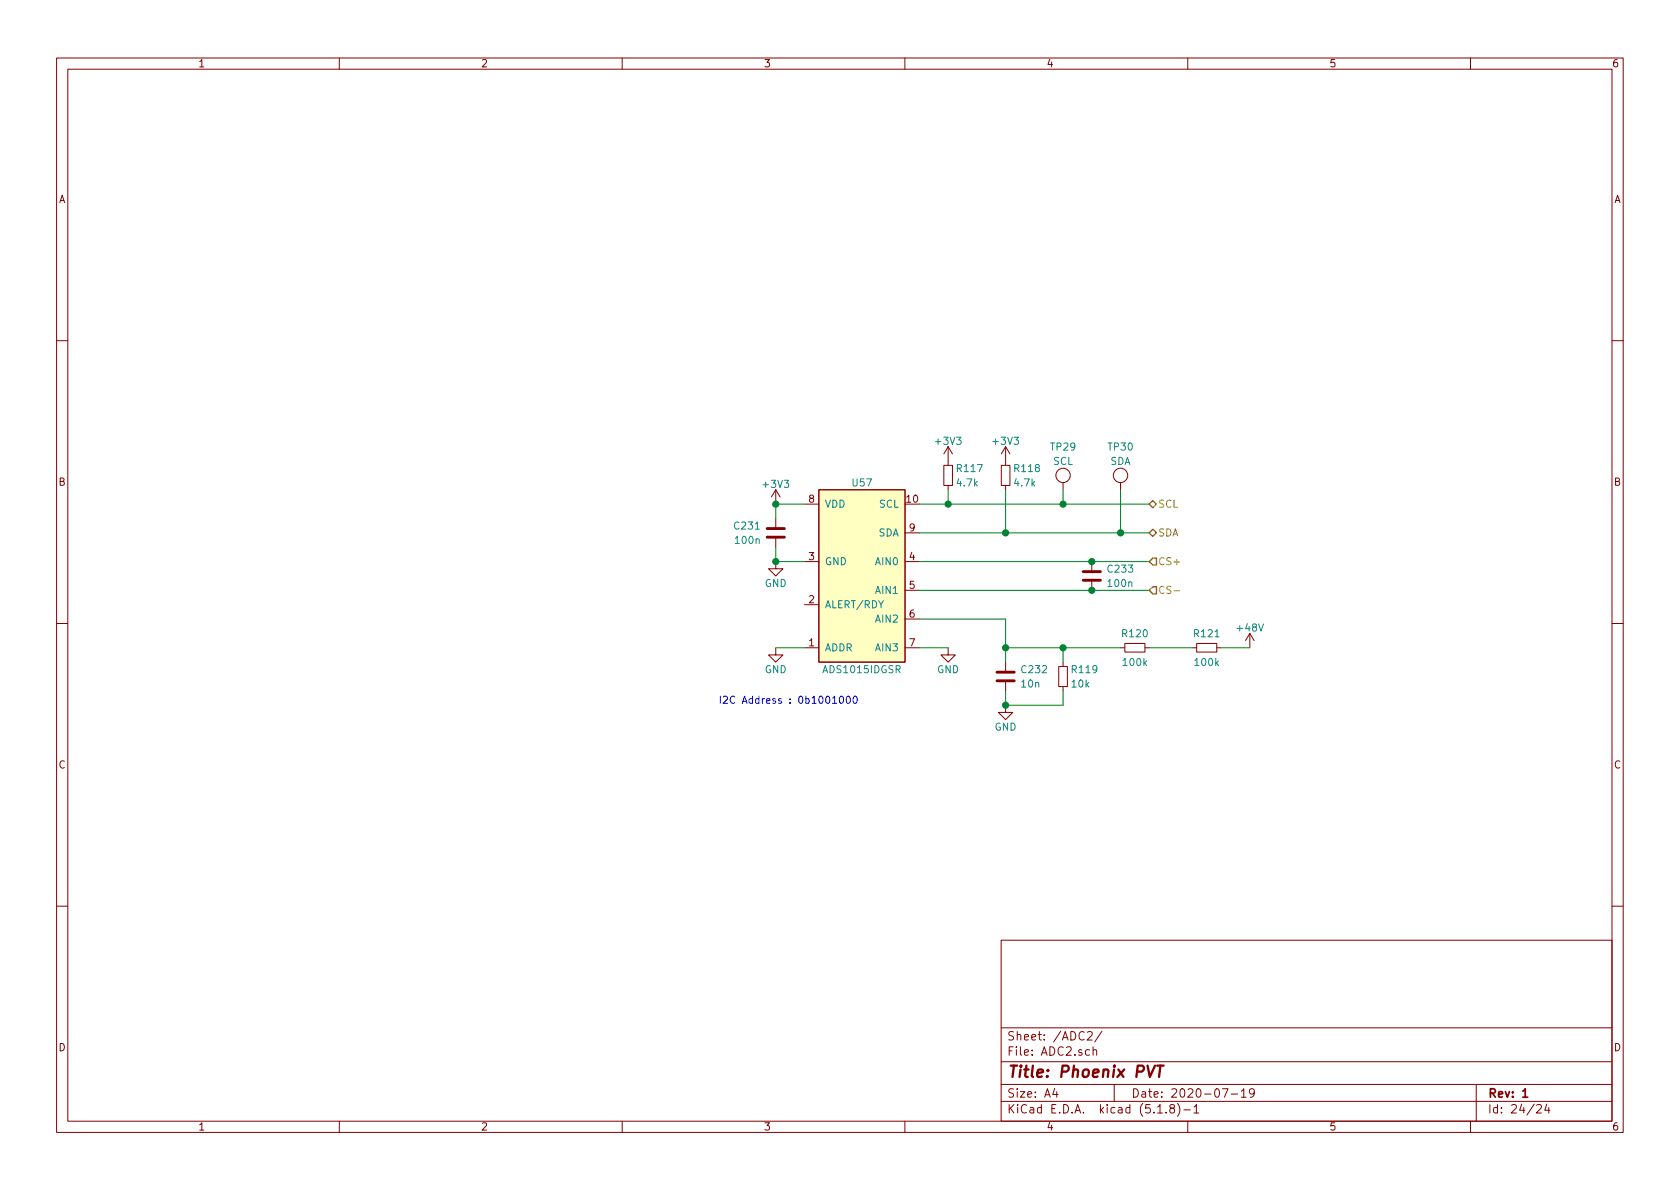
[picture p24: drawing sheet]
EESchema Schematic File Version 4
EELAYER 30 0
EELAYER END
$Descr A4 11693 8268
encoding utf-8
Sheet 24 24
Title "Phoenix PVT"
Date "2020-07-19"
Rev "1"
Comp ""
Comment1 ""
Comment2 ""
Comment3 ""
Comment4 ""
$EndDescr
$Comp
L analog-ti:ADS1015 U57
U 1 1
P 6000 4000
F 0 "U57" H 6000 4650 50  0000 C CNN
F 1 "ADS1015IDGSR" H 6000 3350 50  0000 C CNN
F 2 "IC-SOP:VSSOP10_3.0x3.0_P0.5" H 6000 4000 50  0001 C CNN
F 3 "" H 6000 4000 50  0001 C CNN
F 4 "ADS1015IDGSR" H 6000 4000 50  0001 C CNN "PartName"
	1    6000 4000
	1    0    0    -1  
$EndComp
$Comp
L passive:C C231
U 1 1
P 5400 3700
F 0 "C231" H 5500 3750 50  0000 L CNN
F 1 "100n" H 5500 3650 50  0000 L CNN
F 2 "Capacitor-Chip:C_CHIP_1005_Hand_NoSilk" H 5500 3600 50  0001 C CNN
F 3 "" H 5425 3800 50  0001 C CNN
F 4 "GRM155R71H104ME14D" H 5400 3700 50  0001 C CNN "PartName"
	1    5400 3700
	-1   0    0    -1  
$EndComp
Wire Wire Line
	6400 3500 6600 3500
Wire Wire Line
	6600 3400 6600 3500
Connection ~ 6600 3500
Wire Wire Line
	6600 3500 7400 3500
Wire Wire Line
	7000 3400 7000 3700
$Comp
L supply-value:+3V3 #PWR0438
U 1 1
P 6600 3200
F 0 "#PWR0438" H 6600 3050 50  0001 C CNN
F 1 "+3V3" H 6600 3340 50  0000 C CNN
F 2 "" H 6600 3200 50  0001 C CNN
F 3 "" H 6600 3200 50  0001 C CNN
	1    6600 3200
	1    0    0    -1  
$EndComp
$Comp
L supply-value:+3V3 #PWR0440
U 1 1
P 7000 3200
F 0 "#PWR0440" H 7000 3050 50  0001 C CNN
F 1 "+3V3" H 7000 3340 50  0000 C CNN
F 2 "" H 7000 3200 50  0001 C CNN
F 3 "" H 7000 3200 50  0001 C CNN
	1    7000 3200
	1    0    0    -1  
$EndComp
$Comp
L supply-alias:GND #PWR0436
U 1 1
P 5400 3900
F 0 "#PWR0436" H 5400 3650 50  0001 C CNN
F 1 "GND" H 5400 3750 50  0000 C CNN
F 2 "" H 5400 3900 50  0001 C CNN
F 3 "" H 5400 3900 50  0001 C CNN
	1    5400 3900
	1    0    0    -1  
$EndComp
Wire Wire Line
	5400 3900 5600 3900
Wire Wire Line
	5400 3800 5400 3900
Connection ~ 5400 3900
Wire Wire Line
	5400 3600 5400 3500
Wire Wire Line
	5400 3500 5600 3500
$Comp
L supply-alias:GND #PWR0437
U 1 1
P 5400 4500
F 0 "#PWR0437" H 5400 4250 50  0001 C CNN
F 1 "GND" H 5400 4350 50  0000 C CNN
F 2 "" H 5400 4500 50  0001 C CNN
F 3 "" H 5400 4500 50  0001 C CNN
	1    5400 4500
	1    0    0    -1  
$EndComp
Wire Wire Line
	5400 4500 5600 4500
Text HLabel 8000 3900 2    50   Input ~ 0
CS+
Text HLabel 8000 4100 2    50   Input ~ 0
CS-
$Comp
L supply-alias:GND #PWR0441
U 1 1
P 7000 4900
F 0 "#PWR0441" H 7000 4650 50  0001 C CNN
F 1 "GND" H 7000 4750 50  0000 C CNN
F 2 "" H 7000 4900 50  0001 C CNN
F 3 "" H 7000 4900 50  0001 C CNN
	1    7000 4900
	1    0    0    -1  
$EndComp
Wire Wire Line
	7000 4900 7400 4900
Wire Wire Line
	7000 4800 7000 4900
Wire Wire Line
	7400 4900 7400 4800
Wire Wire Line
	8700 4500 8500 4500
Wire Wire Line
	7400 4500 7800 4500
Wire Wire Line
	7000 4500 7400 4500
Wire Wire Line
	7000 4500 7000 4600
Connection ~ 7400 4500
Wire Wire Line
	7400 4500 7400 4600
$Comp
L passive:C C232
U 1 1
P 7000 4700
F 0 "C232" H 7100 4750 50  0000 L CNN
F 1 "10n" H 7100 4650 50  0000 L CNN
F 2 "Capacitor-Chip:C_CHIP_1005_Hand_NoSilk" H 7100 4600 50  0001 C CNN
F 3 "" H 7025 4800 50  0001 C CNN
F 4 "GRM155B11E103K" H 7000 4700 50  0001 C CNN "PartName"
F 5 "P板" H 7000 4700 50  0001 C CNN "Supplier"
	1    7000 4700
	1    0    0    -1  
$EndComp
$Comp
L passive:R R120
U 1 1
P 7900 4500
F 0 "R120" V 7800 4500 50  0000 C CNN
F 1 "100k" V 8000 4500 50  0000 C CNN
F 2 "Resistor-Chip:R_CHIP_1005_Hand_NoSilk" V 7950 4400 50  0001 C CNN
F 3 "" H 7950 4600 50  0001 C CNN
F 4 "RK73H1ETTP1003F" H 7900 4500 50  0001 C CNN "PartName"
F 5 "P板" H 7900 4500 50  0001 C CNN "Supplier"
	1    7900 4500
	0    1    1    0   
$EndComp
$Comp
L supply-value:+48V #PWR0442
U 1 1
P 8700 4500
F 0 "#PWR0442" H 8700 4350 50  0001 C CNN
F 1 "+48V" H 8700 4640 50  0000 C CNN
F 2 "" H 8700 4500 50  0001 C CNN
F 3 "" H 8700 4500 50  0001 C CNN
	1    8700 4500
	1    0    0    -1  
$EndComp
Text Notes 5000 4900 0    50   ~ 0
I2C Address : 0b1001000
Wire Wire Line
	6400 4300 7000 4300
Wire Wire Line
	7000 4300 7000 4500
Connection ~ 7000 4500
Connection ~ 7000 4900
$Comp
L passive:R R119
U 1 1
P 7400 4700
F 0 "R119" H 7450 4750 50  0000 L CNN
F 1 "10k" H 7450 4650 50  0000 L CNN
F 2 "Resistor-Chip:R_CHIP_1005_Hand_NoSilk" V 7450 4600 50  0001 C CNN
F 3 "" H 7450 4800 50  0001 C CNN
F 4 "RK73H1ETTP1002F" H 7400 4700 50  0001 C CNN "PartName"
F 5 "P板" H 7400 4700 50  0001 C CNN "Supplier"
	1    7400 4700
	1    0    0    -1  
$EndComp
Text HLabel 8000 3500 2    50   BiDi ~ 0
SCL
Text HLabel 8000 3700 2    50   BiDi ~ 0
SDA
$Comp
L passive:C C233
U 1 1
P 7600 4000
F 0 "C233" H 7700 4050 50  0000 L CNN
F 1 "100n" H 7700 3950 50  0000 L CNN
F 2 "Capacitor-Chip:C_CHIP_1005_Hand_NoSilk" H 7700 3900 50  0001 C CNN
F 3 "" H 7625 4100 50  0001 C CNN
F 4 "GRM155R71H104ME14D" H 7600 4000 50  0001 C CNN "PartName"
	1    7600 4000
	1    0    0    -1  
$EndComp
Connection ~ 7600 3900
Wire Wire Line
	7600 3900 8000 3900
Connection ~ 7600 4100
Wire Wire Line
	7600 4100 8000 4100
Wire Wire Line
	6400 4100 7600 4100
$Comp
L passive:R R121
U 1 1
P 8400 4500
F 0 "R121" V 8300 4500 50  0000 C CNN
F 1 "100k" V 8500 4500 50  0000 C CNN
F 2 "Resistor-Chip:R_CHIP_1005_Hand_NoSilk" V 8450 4400 50  0001 C CNN
F 3 "" H 8450 4600 50  0001 C CNN
F 4 "RK73H1ETTP1003F" H 8400 4500 50  0001 C CNN "PartName"
F 5 "P板" H 8400 4500 50  0001 C CNN "Supplier"
	1    8400 4500
	0    1    1    0   
$EndComp
Wire Wire Line
	8300 4500 8000 4500
Wire Wire Line
	6400 3900 7600 3900
$Comp
L supply-value:+3V3 #PWR0435
U 1 1
P 5400 3500
F 0 "#PWR0435" H 5400 3350 50  0001 C CNN
F 1 "+3V3" H 5400 3640 50  0000 C CNN
F 2 "" H 5400 3500 50  0001 C CNN
F 3 "" H 5400 3500 50  0001 C CNN
	1    5400 3500
	1    0    0    -1  
$EndComp
Connection ~ 5400 3500
$Comp
L supply-alias:GND #PWR0439
U 1 1
P 6600 4500
F 0 "#PWR0439" H 6600 4250 50  0001 C CNN
F 1 "GND" H 6600 4350 50  0000 C CNN
F 2 "" H 6600 4500 50  0001 C CNN
F 3 "" H 6600 4500 50  0001 C CNN
	1    6600 4500
	1    0    0    -1  
$EndComp
Wire Wire Line
	6600 4500 6400 4500
Connection ~ 7000 3700
Wire Wire Line
	7000 3700 7800 3700
Wire Wire Line
	6400 3700 7000 3700
$Comp
L passive:R R117
U 1 1
P 6600 3300
F 0 "R117" H 6650 3350 50  0000 L CNN
F 1 "4.7k" H 6650 3250 50  0000 L CNN
F 2 "Resistor-Chip:R_CHIP_1005_Hand_NoSilk" V 6650 3200 50  0001 C CNN
F 3 "" H 6650 3400 50  0001 C CNN
F 4 "RK73H1ETTP4701F" H 6600 3300 50  0001 C CNN "PartName"
F 5 "P板" H 6600 3300 50  0001 C CNN "Supplier"
	1    6600 3300
	1    0    0    -1  
$EndComp
$Comp
L passive:R R118
U 1 1
P 7000 3300
F 0 "R118" H 7050 3350 50  0000 L CNN
F 1 "4.7k" H 7050 3250 50  0000 L CNN
F 2 "Resistor-Chip:R_CHIP_1005_Hand_NoSilk" V 7050 3200 50  0001 C CNN
F 3 "" H 7050 3400 50  0001 C CNN
F 4 "RK73H1ETTP4701F" H 7000 3300 50  0001 C CNN "PartName"
F 5 "P板" H 7000 3300 50  0001 C CNN "Supplier"
	1    7000 3300
	1    0    0    -1  
$EndComp
$Comp
L print:TestPoint TP29
U 1 1
P 7400 3400
F 0 "TP29" H 7400 3700 50  0000 C CNN
F 1 "SCL" H 7400 3600 50  0000 C CNN
F 2 "Print:TP_C0.8" H 7100 3650 50  0001 C CNN
F 3 "" H 7100 3650 50  0001 C CNN
F 4 "None" H 7400 3400 50  0001 C CNN "Supplier"
	1    7400 3400
	1    0    0    -1  
$EndComp
$Comp
L print:TestPoint TP30
U 1 1
P 7800 3400
F 0 "TP30" H 7800 3700 50  0000 C CNN
F 1 "SDA" H 7800 3600 50  0000 C CNN
F 2 "Print:TP_C0.8" H 7500 3650 50  0001 C CNN
F 3 "" H 7500 3650 50  0001 C CNN
F 4 "None" H 7800 3400 50  0001 C CNN "Supplier"
	1    7800 3400
	1    0    0    -1  
$EndComp
Wire Wire Line
	7400 3400 7400 3500
Connection ~ 7400 3500
Wire Wire Line
	7400 3500 8000 3500
Wire Wire Line
	7800 3400 7800 3700
Connection ~ 7800 3700
Wire Wire Line
	7800 3700 8000 3700
$EndSCHEMATC
